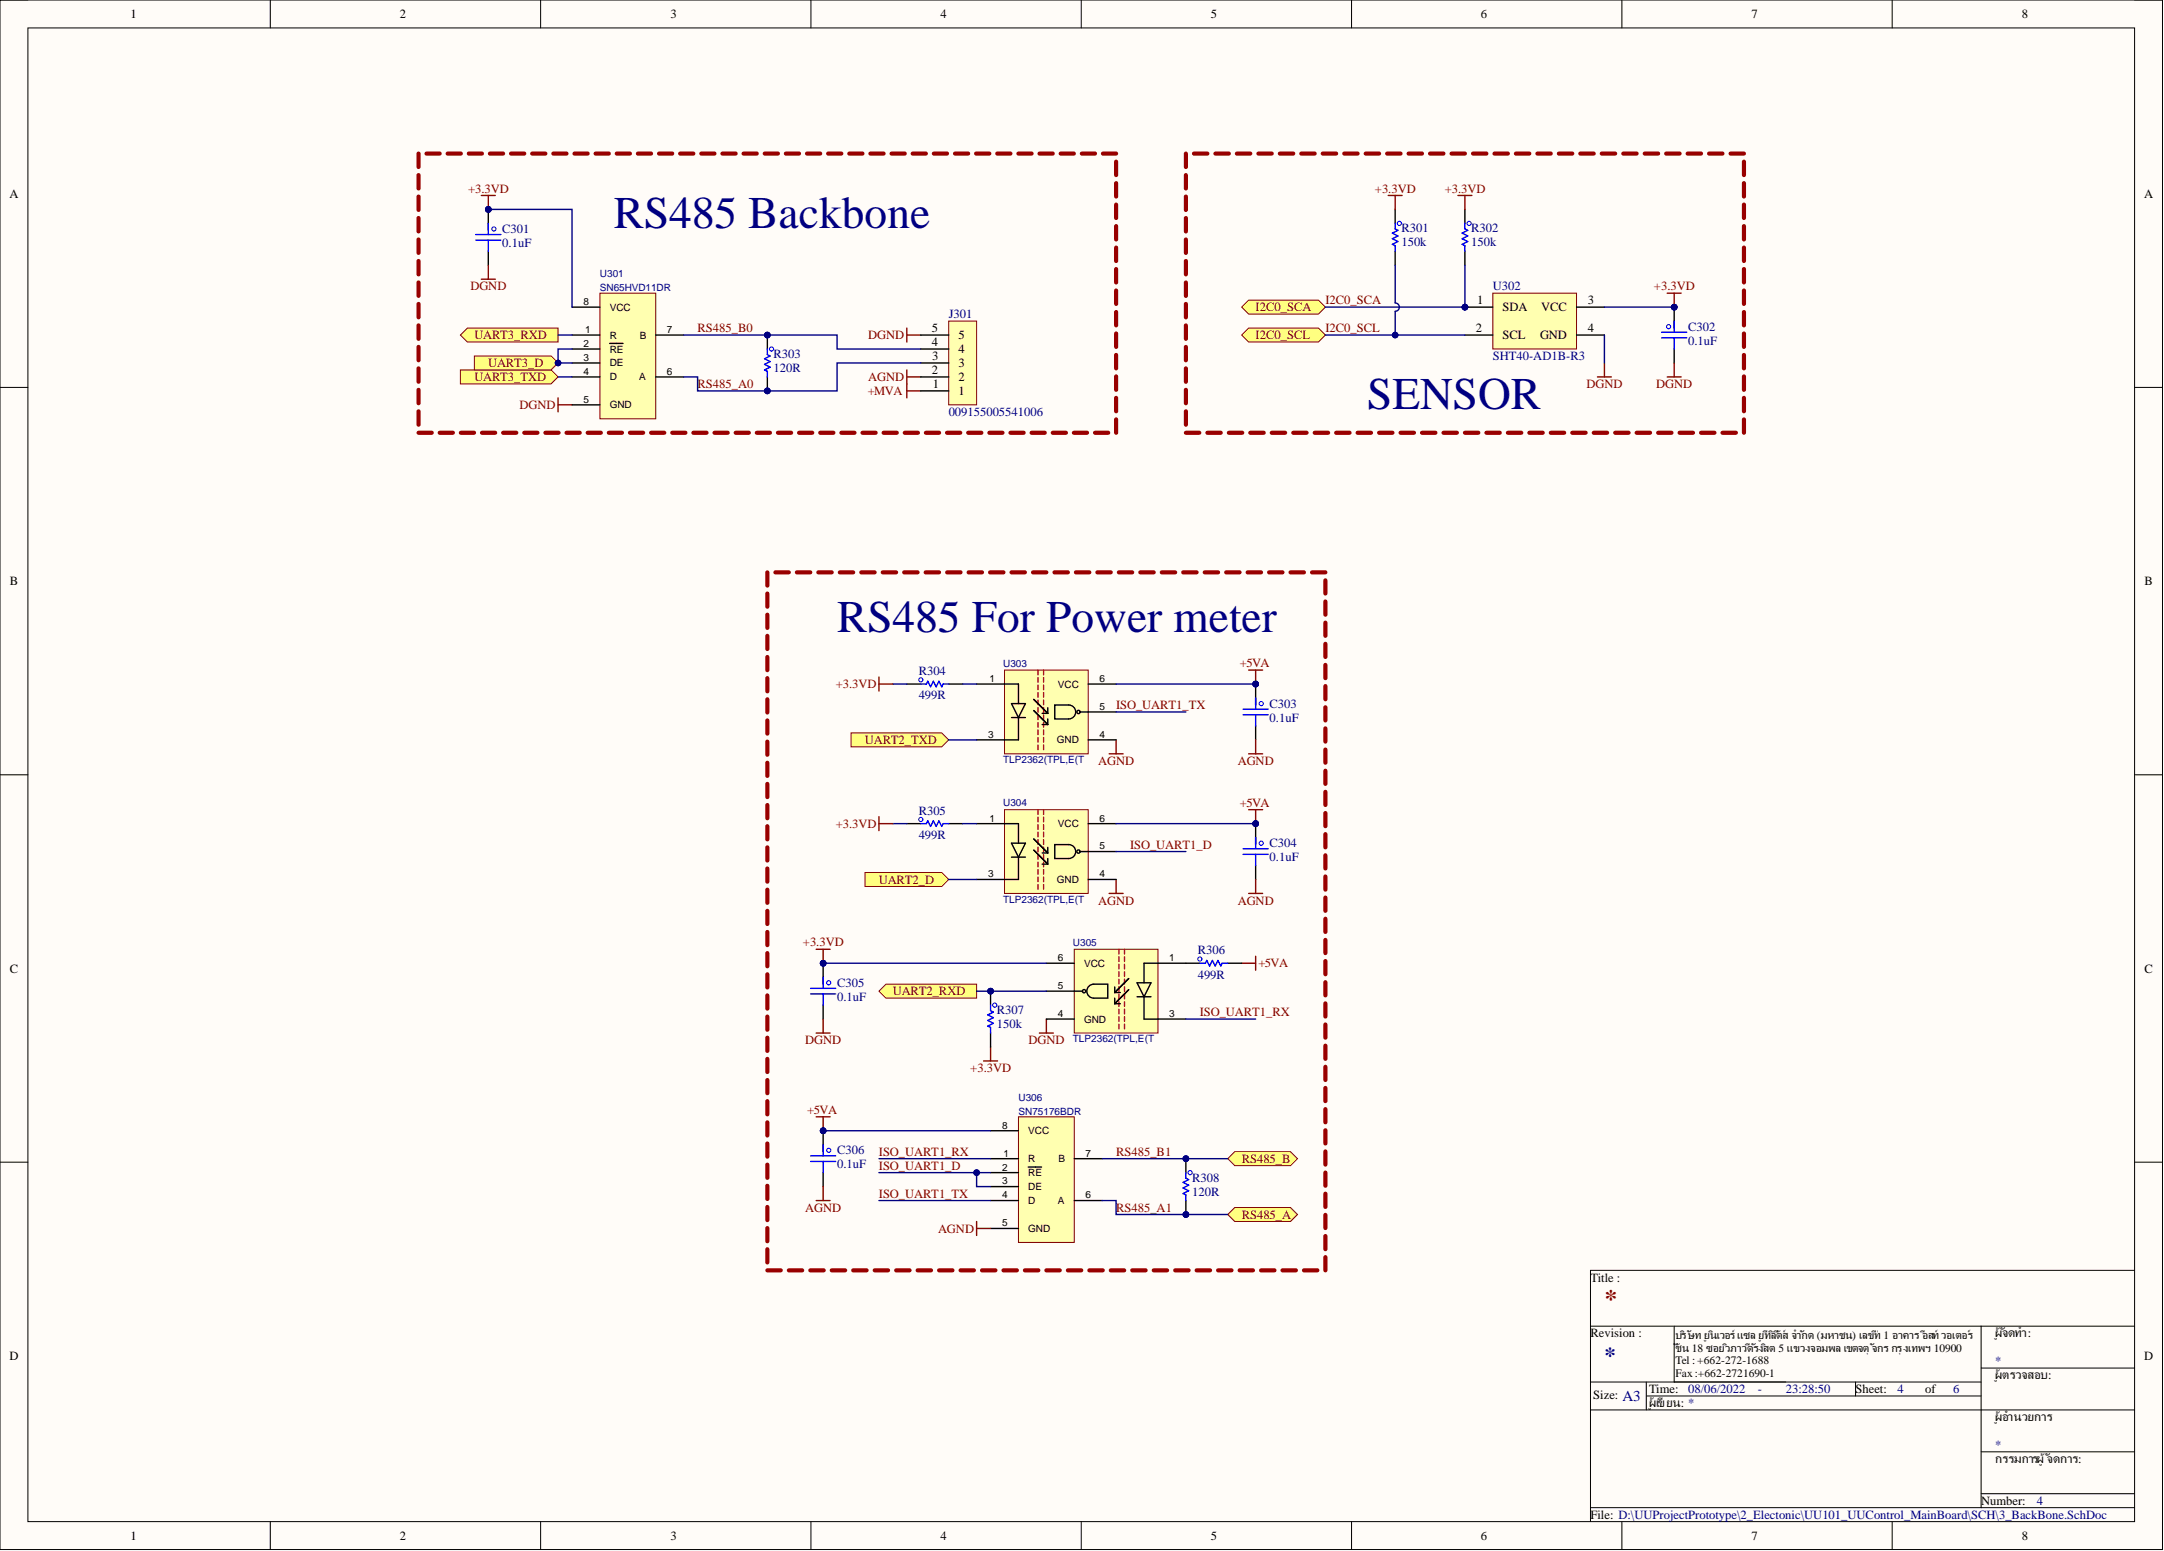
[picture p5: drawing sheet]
<svg xmlns="http://www.w3.org/2000/svg" width="393mm" height="282mm" viewBox="0 0 393 282" stroke-linecap="round" stroke-linejoin="round" font-family="sans-serif">
<defs><g id="words">
<g font-size="8.2" fill="#000080">
<text x="111.6" y="41.4">RS485 Backbone</text>
<text x="248.5" y="74.3">SENSOR</text>
<text x="152.2" y="114.9">RS485 For Power meter</text>
</g>
<text font-size="4.6" fill="#800000" x="291.6" y="237.5">*</text>
<text font-size="4.1" fill="#000080" x="291.6" y="247.7">*</text>
<text font-size="2.7" fill="#000080" x="294.9" y="254.6">A3</text>
<g font-size="2.3">
<text x="23.7" y="3.3">1</text>
<text x="72.7" y="3.3">2</text>
<text x="121.9" y="3.3">3</text>
<text x="170.9" y="3.3">4</text>
<text x="220.1" y="3.3">5</text>
<text x="269.2" y="3.3">6</text>
<text x="318.3" y="3.3">7</text>
<text x="367.5" y="3.3">8</text>
<text x="1.7" y="36">A</text>
<text x="389.7" y="36">A</text>
<text x="268.5" y="55.3">1</text>
<text x="273.1" y="56.6">SDA</text>
<text x="280.1" y="56.6">VCC</text>
<text x="288.6" y="55.3">3</text>
<text x="169.4" y="62.9">4</text>
<text x="169.4" y="60.4">5</text>
<text x="169.4" y="65.5">3</text>
<text x="174.2" y="64.2">4</text>
<text x="174.2" y="61.7">5</text>
<text x="268.3" y="60.4">2</text>
<text x="273.1" y="61.7">SCL</text>
<text x="279.9" y="61.7">GND</text>
<text x="288.6" y="60.4">4</text>
<text x="169.4" y="68">2</text>
<text x="169.6" y="70.5">1</text>
<text x="174.2" y="71.8">1</text>
<text x="174.2" y="69.3">2</text>
<text x="174.2" y="66.7">3</text>
<text x="1.8" y="106.4">B</text>
<text x="389.8" y="106.4">B</text>
<text x="1.8" y="176.8">C</text>
<text x="389.8" y="176.8">C</text>
<text x="289.1" y="232.9">Title :</text>
<text x="289.1" y="243">Revision :</text>
<text x="362.6" y="243">ผู้จัดทำ:</text>
<text x="1.7" y="247.2">D</text>
<text x="362.6" y="250.6">ผู้ตรวจสอบ:</text>
<text x="389.7" y="247.2">D</text>
<text x="289.6" y="254.2">Size:</text>
<text x="299.8" y="253.2">Time:</text>
<text x="299.8" y="255.6">ผู้เขียน: *</text>
<text x="337.3" y="253.2">Sheet:</text>
<text x="350" y="253.2">of</text>
<text x="362.6" y="258.2">ผู้อำนวยการ</text>
<text x="362.6" y="265.8">กรรมการผู้จัดการ:</text>
<text x="360.1" y="273.5">Number:</text>
<text x="23.7" y="279.8">1</text>
<text x="72.7" y="279.8">2</text>
<text x="121.9" y="279.8">3</text>
<text x="170.9" y="279.8">4</text>
<text x="220.1" y="279.8">5</text>
<text x="269.2" y="279.8">6</text>
<text x="289.1" y="276">File: D:\UUProjectPrototype\2_Electonic\UU101_UUControl_MainBoard\SCH\3_BackBone.SchDoc</text>
<text x="318.3" y="279.8">7</text>
<text x="367.5" y="279.8">8</text>
</g>
<g font-size="2.3" fill="#800000">
<text x="85.1" y="35">+3.3VD</text>
<text x="249.9" y="35">+3.3VD</text>
<text x="262.6" y="35">+3.3VD</text>
<text x="85.5" y="52.8">DGND</text>
<text x="300.6" y="52.8">+3.3VD</text>
<text x="228.2" y="56.6">I2C0_SCA</text>
<text x="240.9" y="55.3">I2C0_SCA</text>
<text x="86.2" y="61.7">UART3_RXD</text>
<text x="126.8" y="60.4">RS485_B0</text>
<text x="157.8" y="61.7">DGND</text>
<text x="228.2" y="61.7">I2C0_SCL</text>
<text x="240.9" y="60.4">I2C0_SCL</text>
<text x="86.2" y="69.3">UART3_TXD</text>
<text x="88.8" y="66.7">UART3_D</text>
<text x="126.8" y="70.5">RS485_A0</text>
<text x="157.7" y="71.8">+MVA</text>
<text x="157.8" y="69.3">AGND</text>
<text x="288.4" y="70.5">DGND</text>
<text x="301.1" y="70.5">DGND</text>
<text x="94.4" y="74.3">DGND</text>
<text x="151.9" y="125.1">+3.3VD</text>
<text x="225.4" y="121.3">+5VA</text>
<text x="202.9" y="128.9">ISO_UART1_TX</text>
<text x="157.2" y="135.2">UART2_TXD</text>
<text x="199.6" y="139">AGND</text>
<text x="225" y="139">AGND</text>
<text x="225.4" y="146.6">+5VA</text>
<text x="151.9" y="150.4">+3.3VD</text>
<text x="205.4" y="154.2">ISO_UART1_D</text>
<text x="159.8" y="160.6">UART2_D</text>
<text x="199.6" y="164.4">AGND</text>
<text x="225" y="164.4">AGND</text>
<text x="145.9" y="172">+3.3VD</text>
<text x="228.7" y="175.8">+5VA</text>
<text x="162.3" y="180.9">UART2_RXD</text>
<text x="218.1" y="184.7">ISO_UART1_RX</text>
<text x="146.4" y="189.8">DGND</text>
<text x="186.9" y="189.8">DGND</text>
<text x="176.4" y="194.8">+3.3VD</text>
<text x="146.7" y="202.5">+5VA</text>
<text x="159.8" y="212.6">ISO_UART1_D</text>
<text x="159.8" y="210.1">ISO_UART1_RX</text>
<text x="202.9" y="210.1">RS485_B1</text>
<text x="225.7" y="211.3">RS485_B</text>
<text x="146.4" y="220.2">AGND</text>
<text x="159.8" y="217.7">ISO_UART1_TX</text>
<text x="202.9" y="220.2">RS485_A1</text>
<text x="225.7" y="221.5">RS485_A</text>
<text x="170.5" y="224">AGND</text>
</g>
<g font-size="2.3" fill="#000080">
<text x="91.3" y="42.4">C301</text>
<text x="91.3" y="44.9">0.1uF</text>
<text x="254.7" y="42.2">R301</text>
<text x="254.7" y="44.8">150k</text>
<text x="267.4" y="42.2">R302</text>
<text x="267.4" y="44.8">150k</text>
<text x="271.3" y="52.8">U302</text>
<text x="172.4" y="57.8">J301</text>
<text x="140.6" y="65.1">R303</text>
<text x="271.3" y="65.5">SHT40-AD1B-R3</text>
<text x="306.9" y="60.1">C302</text>
<text x="306.9" y="62.7">0.1uF</text>
<text x="140.6" y="67.6">120R</text>
<text x="172.4" y="75.6">009155005541006</text>
<text x="167" y="122.7">R304</text>
<text x="167" y="127.1">499R</text>
<text x="230.8" y="128.6">C303</text>
<text x="230.8" y="131.2">0.1uF</text>
<text x="167" y="148">R305</text>
<text x="167" y="152.5">499R</text>
<text x="230.8" y="154">C304</text>
<text x="230.8" y="156.5">0.1uF</text>
<text x="217.7" y="173.4">R306</text>
<text x="152.2" y="179.4">C305</text>
<text x="217.7" y="177.8">499R</text>
<text x="152.2" y="181.9">0.1uF</text>
<text x="181.2" y="184.3">R307</text>
<text x="181.2" y="186.8">150k</text>
<text x="152.2" y="209.8">C306</text>
<text x="152.2" y="212.3">0.1uF</text>
<text x="216.7" y="214.8">R308</text>
<text x="216.7" y="217.3">120R</text>
<text x="362.6" y="248.1">*</text>
<text x="306.9" y="253.2">08/06/2022</text>
<text x="319.5" y="253.2">-</text>
<text x="324.6" y="253.2">23:28:50</text>
<text x="344.9" y="253.2">4</text>
<text x="355" y="253.2">6</text>
<text x="362.6" y="263.3">*</text>
<text x="370.2" y="273.5">4</text>
</g>
<g font-size="2.1">
<text x="304.6" y="243.3">บริษัท ยูนิเวอร์แซล ยูทีลิตี้ส์ จำกัด (มหาชน) เลขที่ 1 อาคาร อีสท์วอเตอร์</text>
<text x="304.6" y="245.6">ชั้น 18 ซอยวิภาวดีรังสิต 5 แขวงจอมพล เขตจตุจักร กรุงเทพฯ 10900</text>
<text x="304.6" y="247.9">Tel : +662-272-1688</text>
<text x="304.6" y="250.2">Fax:+662-2721690-1</text>
</g>
<g font-size="1.8" fill="#000080">
<text x="109" y="50.4">U301</text>
<text x="109" y="52.9">SN65HVD11DR</text>
<text x="182.3" y="121.1">U303</text>
<text x="182.3" y="138.6">TLP2362(TPL,E(T</text>
<text x="182.3" y="146.5">U304</text>
<text x="182.3" y="164">TLP2362(TPL,E(T</text>
<text x="195" y="171.9">U305</text>
<text x="195" y="189.4">TLP2362(TPL,E(T</text>
<text x="185.1" y="200">U306</text>
<text x="185.1" y="202.6">SN75176BDR</text>
</g>
<g font-size="1.8">
<text x="106.1" y="55.4">8</text>
<text x="110.8" y="56.5">VCC</text>
<text x="106.1" y="65.6">3</text>
<text x="106.1" y="63">2</text>
<text x="106.3" y="60.5">1</text>
<text x="110.8" y="64.1">RE</text>
<text x="110.8" y="61.5">R</text>
<text x="116.3" y="61.5">B</text>
<text x="121.2" y="60.5">7</text>
<text x="106.1" y="68.1">4</text>
<text x="110.8" y="69.1">D</text>
<text x="110.8" y="66.6">DE</text>
<text x="116.2" y="69.1">A</text>
<text x="121.2" y="68.1">6</text>
<text x="106.1" y="73.2">5</text>
<text x="110.8" y="74.2">GND</text>
<text x="179.9" y="123.9">1</text>
<text x="192.3" y="124.9">VCC</text>
<text x="199.8" y="123.9">6</text>
<text x="199.8" y="129">5</text>
<text x="179.6" y="134.1">3</text>
<text x="192.1" y="135.1">GND</text>
<text x="199.8" y="134.1">4</text>
<text x="179.9" y="149.3">1</text>
<text x="199.8" y="149.3">6</text>
<text x="192.3" y="150.3">VCC</text>
<text x="199.8" y="154.4">5</text>
<text x="179.6" y="159.5">3</text>
<text x="192.1" y="160.5">GND</text>
<text x="199.8" y="159.5">4</text>
<text x="192.3" y="174.7">6</text>
<text x="192.3" y="179.7">5</text>
<text x="197" y="175.7">VCC</text>
<text x="212.5" y="174.7">1</text>
<text x="192.3" y="184.8">4</text>
<text x="197" y="185.8">GND</text>
<text x="212.5" y="184.8">3</text>
<text x="182.2" y="205.1">8</text>
<text x="186.9" y="206.1">VCC</text>
<text x="182.2" y="215.3">3</text>
<text x="182.2" y="212.7">2</text>
<text x="182.4" y="210.2">1</text>
<text x="186.9" y="213.7">RE</text>
<text x="186.9" y="211.2">R</text>
<text x="192.4" y="211.2">B</text>
<text x="197.3" y="210.2">7</text>
<text x="182.2" y="217.8">4</text>
<text x="186.9" y="218.8">D</text>
<text x="186.9" y="216.3">DE</text>
<text x="192.3" y="218.8">A</text>
<text x="197.3" y="217.8">6</text>
<text x="182.2" y="222.9">5</text>
<text x="186.9" y="223.9">GND</text>
</g>
</g></defs>
<path d="M0 0h393.1v281.6h-393.1z" fill-rule="evenodd" fill="#fffcf8"/>
<path d="M0 0h393.1v281.6h-393.1z" fill="none" stroke="#000" stroke-width=".18"/>
<path d="M5.1 5.1h382.9v271.4h-382.9z" fill-rule="evenodd" fill="#fffcf8"/>
<g fill="none" stroke="#000" stroke-width=".18">
<path d="M0 0h5.1M5.1 5.1h382.9v271.4h-382.9zM49.1 0v5.1M98.3 0v5.1M147.4 0v5.1M196.5 0v5.1M245.7 0v5.1M294.8 0v5.1M343.9 0v5.1M388 0h5.1v5.1M0 70.4h5.1M388 70.4h5.1"/>
<path d="M0 140.8h5.1M388 140.8h5.1M0 211.2h5.1M388 211.2h5.1M388 230.9h-98.9v45.6M289.1 251.2h71M289.1 256.2h98.9M289.1 241h98.9M299.2 251.2v5M299.2 253.7h60.9M304.3 241v10.2M337.3 251.2v2.5"/>
<path d="M360.1 248.6h27.9M360.1 241v33M49.1 276.5v5.1M98.3 276.5v5.1M147.4 276.5v5.1M196.5 276.5v5.1M245.7 276.5v5.1M289.1 274h98.9M294.8 276.5v5.1M343.9 276.5v5.1M360.1 263.8h27.9M360.1 271.5h27.9"/>
<path d="M393.1 276.5v5.1"/>
</g>
<path d="M157.2 158.6h14l1.2 1.2-1.2 1.3h-14z" fill-rule="evenodd" fill="#ffff80"/>
<path d="M157.2 158.6h14l1.2 1.2-1.2 1.3h-14z" fill="none" stroke="#800000" stroke-width=".18"/>
<path d="M83.7 67.2h16.5l1.2 1.3-1.2 1.3h-16.5z" fill-rule="evenodd" fill="#ffff80"/>
<path d="M83.7 67.2h16.5l1.2 1.3-1.2 1.3h-16.5z" fill="none" stroke="#800000" stroke-width=".18"/>
<path d="M85 59.6h16.4v2.6h-16.4l-1.3-1.3z" fill-rule="evenodd" fill="#ffff80"/>
<path d="M85 59.6h16.4v2.6h-16.4l-1.3-1.3z" fill="none" stroke="#800000" stroke-width=".18"/>
<path d="M86.2 64.7h14l1.2 1.3-1.2 1.2h-14z" fill-rule="evenodd" fill="#ffff80"/>
<path d="M86.2 64.7h14l1.2 1.3-1.2 1.2h-14z" fill="none" stroke="#800000" stroke-width=".18"/>
<circle cx="101.4" cy="66" r=".51" fill="#000080"/>
<circle cx="101.4" cy="66" r=".51" fill="none" stroke="#000080" stroke-width=".18"/>
<path d="M101.4 72.3v2.5M101.4 73.6h2.6" fill="none" stroke="#800000" stroke-width=".25"/>
<path d="M154.7 133.2h16.5l1.2 1.3-1.2 1.2h-16.5z" fill-rule="evenodd" fill="#ffff80"/>
<path d="M154.7 133.2h16.5l1.2 1.3-1.2 1.2h-16.5z" fill="none" stroke="#800000" stroke-width=".18"/>
<path d="M161 178.9h16.5v2.5h-16.5l-1.2-1.3z" fill-rule="evenodd" fill="#ffff80"/>
<path d="M161 178.9h16.5v2.5h-16.5l-1.2-1.3z" fill="none" stroke="#800000" stroke-width=".18"/>
<circle cx="88.8" cy="38.1" r=".51" fill="#000080"/>
<circle cx="88.8" cy="38.1" r=".51" fill="none" stroke="#000080" stroke-width=".18"/>
<circle cx="89.8" cy="41.6" r=".38" fill="none" stroke="#00f" stroke-width=".18"/>
<path d="M88.8 38.1v2.5" fill="none" stroke="#000" stroke-width=".25"/>
<circle cx="88.8" cy="38.1" r=".51" fill="#000080"/>
<circle cx="88.8" cy="38.1" r=".51" fill="none" stroke="#000080" stroke-width=".18"/>
<path d="M88.8 40.6v1.3M88.8 45.7v2.5" fill="none" stroke="#000" stroke-width=".25"/>
<path d="M86.5 43.6h4.5M86.5 42.6h4.5M88.8 40.6v2M88.8 43.6v2.1" fill="none" stroke="#00f" stroke-width=".25"/>
<path d="M109 53.3h10.2v22.8h-10.2z" fill-rule="evenodd" fill="#ffffb0"/>
<path d="M109 53.3h10.2v22.8h-10.2z" fill="none" stroke="#800000" stroke-width=".18"/>
<path d="M104 55.8h5M104 60.9h5M104 68.5h5M104 73.6h5M104 66h5M104 63.4h5M110.8 62.4h2.4M119.2 60.9h5.1M119.2 68.5h5.1" fill="none" stroke="#000" stroke-width=".25"/>
<path d="M87.5 50.7h2.5M88.8 48.2v2.5" fill="none" stroke="#800000" stroke-width=".25"/>
<circle cx="139.5" cy="60.9" r=".51" fill="#000080"/>
<circle cx="139.5" cy="60.9" r=".51" fill="none" stroke="#000080" stroke-width=".18"/>
<circle cx="139.5" cy="71" r=".51" fill="#000080"/>
<circle cx="139.5" cy="71" r=".51" fill="none" stroke="#000080" stroke-width=".18"/>
<path d="M139.5 60.9v2.5" fill="none" stroke="#000" stroke-width=".25"/>
<circle cx="139.5" cy="60.9" r=".51" fill="#000080"/>
<circle cx="139.5" cy="60.9" r=".51" fill="none" stroke="#000080" stroke-width=".18"/>
<path d="M139.5 68.5v2.5" fill="none" stroke="#000" stroke-width=".25"/>
<circle cx="139.5" cy="71" r=".51" fill="#000080"/>
<circle cx="139.5" cy="71" r=".51" fill="none" stroke="#000080" stroke-width=".18"/>
<path d="M139.5 63.4v1l.5 .3-1 .5 1 .5-1 .5 1 .5-1 .5 .5 .3v1" fill="none" stroke="#00f" stroke-width=".25"/>
<circle cx="140.2" cy="63.4" r=".38" fill="none" stroke="#00f" stroke-width=".18"/>
<g fill="none" stroke="#980000" stroke-width=".76">
<path d="M76.1 27.9v2.5M76.1 31.8v2.5M76.1 35.7v2.5M76.1 39.6v2.5M77.5 27.9h2.4M81.4 27.9h2.4M85.2 27.9h2.4M89 27.9h2.5M92.9 27.9h2.4M96.7 27.9h2.4M100.6 27.9h2.4M104.4 27.9h2.4"/>
<path d="M108.3 27.9h2.4M112.1 27.9h2.4M115.9 27.9h2.4M119.8 27.9h2.4M123.6 27.9h2.4M127.5 27.9h2.4M131.3 27.9h2.4M135.2 27.9h2.4M139 27.9h2.4M142.8 27.9h2.4M146.7 27.9h2.4M150.5 27.9h2.4"/>
<path d="M154.4 27.9h2.4M158.2 27.9h2.4M162.1 27.9h2.4M165.9 27.9h2.4M169.7 27.9h2.4M173.6 27.9h2.4M177.4 27.9h2.4M181.3 27.9h2.4M185.1 27.9h2.4M188.9 27.9h2.5M192.8 27.9h2.4M196.6 27.9h2.4"/>
<path d="M200.5 27.9h2.4M202.9 29.4v2.4M202.9 33.3v2.4M202.9 37.2v2.4M76.1 43.5v2.5M76.1 47.4v2.5M76.1 51.3v2.5M76.1 55.2v2.5M76.1 59.1v2.5M202.9 41.1v2.4M202.9 45v2.4M202.9 48.9v2.4"/>
<path d="M202.9 52.8v2.4M202.9 56.7v2.4M76.1 63v2.5M76.1 66.9v2.5M76.1 70.8v2.5M76.1 74.7v2.5M76.1 78.6h2.4M79.9 78.6h2.4M83.8 78.6h2.4M87.6 78.6h2.4M91.5 78.6h2.4M95.3 78.6h2.4"/>
<path d="M99.1 78.6h2.4M103 78.6h2.4M106.8 78.6h2.4M110.7 78.6h2.4M114.5 78.6h2.4M118.3 78.6h2.4M122.2 78.6h2.4M126 78.6h2.4M129.9 78.6h2.4M133.7 78.6h2.4M137.6 78.6h2.4M141.4 78.6h2.4"/>
<path d="M145.2 78.6h2.4M149.1 78.6h2.4M152.9 78.6h2.4M156.8 78.6h2.4M160.6 78.6h2.4M164.5 78.6h2.4M168.3 78.6h2.4M172.1 78.6h2.4M176 78.6h2.4M179.8 78.6h2.4M183.7 78.6h2.4M187.5 78.6h2.4"/>
<path d="M191.4 78.6h2.4M195.2 78.6h2.4M199 78.6h2.4M202.9 60.6v2.4M202.9 64.5v2.4M202.9 68.4v2.4M202.9 72.3v2.4M202.9 76.2v2.4M139.5 104v2.4M139.5 107.9v2.4M139.5 111.7v2.4M139.5 115.6v2.4"/>
<path d="M139.5 119.4v2.4M140.9 104h2.5M144.8 104h2.5M148.7 104h2.5M152.6 104h2.5M156.5 104h2.5M160.5 104h2.4M164.4 104h2.4M168.3 104h2.4M172.2 104h2.4M176.1 104h2.4M180 104h2.4"/>
<path d="M183.9 104h2.4M187.8 104h2.4M191.7 104h2.4M195.6 104h2.4M199.5 104h2.4M203.4 104h2.4M207.3 104h2.4M211.2 104h2.4M215.1 104h2.4M219 104h2.4M222.9 104h2.4M226.8 104h2.4"/>
<path d="M230.7 104h2.4M234.6 104h2.4M238.5 104h2.4M240.9 105.5v2.4M240.9 109.3v2.4M240.9 113.2v2.4M240.9 117v2.4M139.5 123.2v2.4M139.5 127.1v2.4M139.5 130.9v2.4M139.5 134.8v2.4M139.5 138.6v2.4"/>
<path d="M240.9 120.8v2.4M240.9 124.7v2.4M240.9 128.5v2.4M240.9 132.4v2.4M240.9 136.2v2.4M139.5 142.5v2.4M139.5 146.3v2.4M139.5 150.1v2.4M139.5 154v2.4M139.5 157.8v2.4M240.9 140.1v2.4M240.9 143.9v2.4"/>
<path d="M240.9 147.7v2.4M240.9 151.6v2.4M240.9 155.4v2.4M240.9 159.3v2.4M139.5 161.7v2.4M139.5 165.5v2.4M139.5 169.4v2.4M139.5 173.2v2.4M139.5 177.1v2.4M240.9 163.1v2.4M240.9 167v2.4M240.9 170.8v2.4"/>
<path d="M240.9 174.7v2.4M240.9 178.5v2.4M139.5 180.9v2.4M139.5 184.7v2.4M139.5 188.6v2.4M139.5 192.4v2.4M139.5 196.3v2.4M240.9 182.3v2.4M240.9 186.2v2.4M240.9 190v2.4M240.9 193.9v2.4M240.9 197.7v2.4"/>
<path d="M139.5 200.1v2.4M139.5 204v2.4M139.5 207.8v2.4M139.5 211.6v2.5M139.5 215.5v2.4M139.5 219.3v2.4M240.9 201.6v2.4M240.9 205.4v2.4M240.9 209.2v2.4M240.9 213.1v2.4M240.9 216.9v2.4M139.5 223.2v2.4"/>
<path d="M139.5 227v2.4M139.5 230.9h2.4M143.4 230.9h2.4M147.3 230.9h2.4M151.2 230.9h2.4M155.1 230.9h2.4M159 230.9h2.4M162.9 230.9h2.4M166.8 230.9h2.4M170.7 230.9h2.4M174.6 230.9h2.4M178.5 230.9h2.4"/>
<path d="M182.4 230.9h2.4M186.3 230.9h2.4M190.2 230.9h2.4M194.1 230.9h2.4M198 230.9h2.4M201.9 230.9h2.4M205.8 230.9h2.4M209.7 230.9h2.4M213.6 230.9h2.5M217.5 230.9h2.5M221.4 230.9h2.5M225.3 230.9h2.5"/>
<path d="M229.2 230.9h2.5M233.1 230.9h2.5M237 230.9h2.5M240.9 220.8v2.4M240.9 224.6v2.4M240.9 228.5v2.4"/>
</g>
<path d="M164.8 59.6v2.6M164.8 67.2v5.1M164.8 68.5h2.6M164.8 71h2.6M164.8 60.9h2.6" fill="none" stroke="#800000" stroke-width=".25"/>
<path d="M172.4 58.4h5.1v15.2h-5.1z" fill-rule="evenodd" fill="#ffffb0"/>
<path d="M172.4 58.4h5.1v15.2h-5.1z" fill="none" stroke="#800000" stroke-width=".18"/>
<path d="M167.4 71h5M167.4 68.5h5M167.4 66h5M167.4 63.4h5M167.4 60.9h5" fill="none" stroke="#000" stroke-width=".25"/>
<circle cx="149.6" cy="205.5" r=".51" fill="#000080"/>
<circle cx="149.6" cy="205.5" r=".51" fill="none" stroke="#000080" stroke-width=".18"/>
<circle cx="150.6" cy="209" r=".38" fill="none" stroke="#00f" stroke-width=".18"/>
<path d="M149.6 205.5v2.5" fill="none" stroke="#000" stroke-width=".25"/>
<circle cx="149.6" cy="205.5" r=".51" fill="#000080"/>
<circle cx="149.6" cy="205.5" r=".51" fill="none" stroke="#000080" stroke-width=".18"/>
<path d="M149.6 208v1.3M149.6 213.1v2.5" fill="none" stroke="#000" stroke-width=".25"/>
<path d="M147.3 211.1h4.6M147.3 210.1h4.6M149.6 208v2.1M149.6 211.1v2" fill="none" stroke="#00f" stroke-width=".25"/>
<path d="M185.1 203h10.2v22.8h-10.2z" fill-rule="evenodd" fill="#ffffb0"/>
<path d="M185.1 203h10.2v22.8h-10.2z" fill="none" stroke="#800000" stroke-width=".18"/>
<path d="M180.1 205.5h5M180.1 210.6h5M180.1 218.2h5M180.1 215.6h5M180.1 213.1h5M186.9 212.1h2.4M195.3 210.6h5M195.3 218.2h5M180.1 223.3h5" fill="none" stroke="#000" stroke-width=".25"/>
<circle cx="215.6" cy="210.6" r=".51" fill="#000080"/>
<circle cx="215.6" cy="210.6" r=".51" fill="none" stroke="#000080" stroke-width=".18"/>
<circle cx="215.6" cy="220.7" r=".51" fill="#000080"/>
<circle cx="215.6" cy="220.7" r=".51" fill="none" stroke="#000080" stroke-width=".18"/>
<path d="M215.6 210.6v2.5" fill="none" stroke="#000" stroke-width=".25"/>
<circle cx="215.6" cy="210.6" r=".51" fill="#000080"/>
<circle cx="215.6" cy="210.6" r=".51" fill="none" stroke="#000080" stroke-width=".18"/>
<path d="M215.6 218.2v2.5" fill="none" stroke="#000" stroke-width=".25"/>
<circle cx="215.6" cy="220.7" r=".51" fill="#000080"/>
<circle cx="215.6" cy="220.7" r=".51" fill="none" stroke="#000080" stroke-width=".18"/>
<path d="M215.6 213.1v1l.5 .3-1.1 .5 1.1 .5-1.1 .5 1.1 .5-1.1 .5 .6 .3v1" fill="none" stroke="#00f" stroke-width=".25"/>
<circle cx="216.3" cy="213.1" r=".38" fill="none" stroke="#00f" stroke-width=".18"/>
<path d="M224.4 209.3h10.2l1.2 1.3-1.2 1.2h-10.2l-1.2-1.2z" fill-rule="evenodd" fill="#ffff80"/>
<path d="M224.4 209.3h10.2l1.2 1.3-1.2 1.2h-10.2l-1.2-1.2z" fill="none" stroke="#800000" stroke-width=".18"/>
<path d="M224.4 219.4h10.2l1.2 1.3-1.2 1.3h-10.2l-1.2-1.3z" fill-rule="evenodd" fill="#ffff80"/>
<path d="M224.4 219.4h10.2l1.2 1.3-1.2 1.3h-10.2l-1.2-1.3z" fill="none" stroke="#800000" stroke-width=".18"/>
<circle cx="304.3" cy="55.8" r=".51" fill="#000080"/>
<circle cx="304.3" cy="55.8" r=".51" fill="none" stroke="#000080" stroke-width=".18"/>
<circle cx="303.3" cy="59.4" r=".38" fill="none" stroke="#00f" stroke-width=".18"/>
<path d="M304.3 55.8v2.6" fill="none" stroke="#000" stroke-width=".25"/>
<circle cx="304.3" cy="55.8" r=".51" fill="#000080"/>
<circle cx="304.3" cy="55.8" r=".51" fill="none" stroke="#000080" stroke-width=".18"/>
<path d="M253.6 38.1v2.5M266.3 38.1v2.5M253.6 45.7v2.5M266.3 45.7v2.5M304.3 58.4v1.2M304.3 63.4v2.6" fill="none" stroke="#000" stroke-width=".25"/>
<path d="M253.6 40.6v1l.5 .3-1 .5 1 .5-1 .5 1 .5-1 .5 .5 .3v1M266.3 40.6v1l.5 .3-1 .5 1 .5-1 .5 1 .5-1 .5 .5 .3v1M304.3 58.4v2M302 61.4h4.6M302 60.4h4.6M304.3 61.4v2" fill="none" stroke="#00f" stroke-width=".25"/>
<path d="M290.4 68.5h2.5M291.6 66v2.5M303 68.5h2.6M304.3 66v2.5" fill="none" stroke="#800000" stroke-width=".25"/>
<g fill="none" stroke="#980000" stroke-width=".76">
<path d="M215.6 27.9v2.5M215.6 31.8v2.5M215.6 35.7v2.5M215.6 39.6v2.5M217 27.9h2.5M220.9 27.9h2.5M224.8 27.9h2.5M228.7 27.9h2.5M232.6 27.9h2.5M236.5 27.9h2.5M240.4 27.9h2.5M244.3 27.9h2.5"/>
<path d="M248.2 27.9h2.5M252.1 27.9h2.5M256 27.9h2.5M259.9 27.9h2.5M263.8 27.9h2.5M267.7 27.9h2.5M271.6 27.9h2.5M275.5 27.9h2.5M279.5 27.9h2.4M283.4 27.9h2.4M287.2 27.9h2.5M291.1 27.9h2.5"/>
<path d="M295.1 27.9h2.4M299 27.9h2.4M302.9 27.9h2.4M306.8 27.9h2.4M310.7 27.9h2.4M314.6 27.9h2.4M317 29.4v2.4M317 33.3v2.4M317 37.2v2.4M215.6 43.5v2.5M215.6 47.4v2.5M215.6 51.3v2.5"/>
<path d="M215.6 55.2v2.5M215.6 59.1v2.5M317 41.1v2.4M317 45v2.4M317 48.9v2.4M317 52.8v2.4M317 56.7v2.4M215.6 63v2.5M215.6 66.9v2.5M215.6 70.8v2.5M215.6 74.7v2.5M215.6 78.6h2.4"/>
<path d="M219.5 78.6h2.4M223.4 78.6h2.4M227.3 78.6h2.4M231.2 78.6h2.4M235.1 78.6h2.4M239 78.6h2.4M242.9 78.6h2.4M246.8 78.6h2.4M250.7 78.6h2.4M254.6 78.6h2.4M258.5 78.6h2.4M262.4 78.6h2.4"/>
<path d="M266.3 78.6h2.4M270.2 78.6h2.4M274.1 78.6h2.4M278 78.6h2.4M281.9 78.6h2.4M285.8 78.6h2.4M289.7 78.6h2.4M293.6 78.6h2.4M297.5 78.6h2.4M301.4 78.6h2.4M305.3 78.6h2.4M309.2 78.6h2.4"/>
<path d="M313.1 78.6h2.4M317 60.6v2.4M317 64.5v2.4M317 68.4v2.4M317 72.3v2.4M317 76.2v2.4"/>
</g>
<g fill="none" stroke="#00f" stroke-width=".18">
<circle cx="254.4" cy="40.6" r=".38"/>
<circle cx="267" cy="40.6" r=".38"/>
</g>
<circle cx="266.3" cy="55.8" r=".51" fill="#000080"/>
<circle cx="266.3" cy="55.8" r=".51" fill="none" stroke="#000080" stroke-width=".18"/>
<path d="M271.3 53.3h15.3v10.1h-15.3z" fill-rule="evenodd" fill="#ffffb0"/>
<path d="M271.3 53.3h15.3v10.1h-15.3z" fill="none" stroke="#800000" stroke-width=".18"/>
<path d="M266.3 55.8h5" fill="none" stroke="#000" stroke-width=".25"/>
<circle cx="266.3" cy="55.8" r=".51" fill="#000080"/>
<circle cx="266.3" cy="55.8" r=".51" fill="none" stroke="#000080" stroke-width=".18"/>
<path d="M286.6 55.8h5M266.3 60.9h5M286.6 60.9h5" fill="none" stroke="#000" stroke-width=".25"/>
<path d="M227 54.5h12.6l1.3 1.3-1.3 1.3h-12.6l-1.3-1.3z" fill-rule="evenodd" fill="#ffff80"/>
<path d="M227 54.5h12.6l1.3 1.3-1.3 1.3h-12.6l-1.3-1.3z" fill="none" stroke="#800000" stroke-width=".18"/>
<path d="M227 59.6h12.6l1.3 1.3-1.3 1.3h-12.6l-1.3-1.3z" fill-rule="evenodd" fill="#ffff80"/>
<path d="M227 59.6h12.6l1.3 1.3-1.3 1.3h-12.6l-1.3-1.3z" fill="none" stroke="#800000" stroke-width=".18"/>
<circle cx="228.2" cy="124.3" r=".51" fill="#000080"/>
<circle cx="228.2" cy="124.3" r=".51" fill="none" stroke="#000080" stroke-width=".18"/>
<circle cx="229.3" cy="127.9" r=".38" fill="none" stroke="#00f" stroke-width=".18"/>
<path d="M228.2 124.3v2.6" fill="none" stroke="#000" stroke-width=".25"/>
<circle cx="228.2" cy="124.3" r=".51" fill="#000080"/>
<circle cx="228.2" cy="124.3" r=".51" fill="none" stroke="#000080" stroke-width=".18"/>
<path d="M228.2 126.9v1.2M228.2 131.9v2.6" fill="none" stroke="#000" stroke-width=".25"/>
<path d="M226 129.9h4.5M226 128.9h4.5M228.2 126.9v2M228.2 129.9v2" fill="none" stroke="#00f" stroke-width=".25"/>
<path d="M227 137h2.5M227 121.8h2.5M228.2 121.8v2.5M228.2 134.5v2.5" fill="none" stroke="#800000" stroke-width=".25"/>
<circle cx="228.2" cy="124.3" r=".51" fill="#000080"/>
<circle cx="228.2" cy="124.3" r=".51" fill="none" stroke="#000080" stroke-width=".18"/>
<path d="M201.6 137h2.5M202.9 134.5v2.5" fill="none" stroke="#800000" stroke-width=".25"/>
<path d="M182.6 121.8h15.2v15.2h-15.2z" fill-rule="evenodd" fill="#ffffb0"/>
<path d="M182.6 121.8h15.2v15.2h-15.2z" fill="none" stroke="#800000" stroke-width=".18"/>
<g fill="none" stroke="#000" stroke-width=".25">
<path d="M177.5 124.3h7.6v3.6M183.9 127.9h2.5l-1.3 2.5zM183.9 130.4h2.5M185.1 130.4v4.1h-7.6M187.9 129.1l2.6 2.6M187.9 127.1l2.6 2.5M189.4 131.7h1.1M189.4 129.6h1.1M190.5 128.6v1M190.5 130.7v1M191.7 128.1h2.6a1.27 1.27 0 0 1 1.2 1.3 1.27 1.27 0 0 1-1.2 1.3h-2.6zM196.3 129.4h6.6"/>
<path d="M197.8 134.5h5.1M197.8 124.3h5.1"/>
<circle cx="196" cy="129.4" r=".3"/>
</g>
<g fill="none" stroke="#f00" stroke-width=".25">
<path d="M188.7 121.8v.8M188.7 123.1v.9M188.7 124.5v.8M188.7 125.9v.8M188.7 127.2v.9M188.7 128.6v.8M188.7 129.9v.9M188.7 131.3v.9M188.7 132.7v.8M188.7 134v.9M188.7 135.4v.8M189.7 121.8v.8"/>
<path d="M189.7 123.1v.9M189.7 124.5v.8M189.7 125.9v.8M189.7 127.2v.9M189.7 128.6v.8M189.7 129.9v.9M189.7 131.3v.9M189.7 132.7v.8M189.7 134v.9M189.7 135.4v.8"/>
</g>
<circle cx="228.2" cy="149.7" r=".51" fill="#000080"/>
<circle cx="228.2" cy="149.7" r=".51" fill="none" stroke="#000080" stroke-width=".18"/>
<circle cx="229.3" cy="153.2" r=".38" fill="none" stroke="#00f" stroke-width=".18"/>
<path d="M228.2 149.7v2.5" fill="none" stroke="#000" stroke-width=".25"/>
<circle cx="228.2" cy="149.7" r=".51" fill="#000080"/>
<circle cx="228.2" cy="149.7" r=".51" fill="none" stroke="#000080" stroke-width=".18"/>
<path d="M228.2 152.2v1.3M228.2 157.3v2.5" fill="none" stroke="#000" stroke-width=".25"/>
<path d="M226 155.3h4.5M226 154.2h4.5M228.2 152.2v2M228.2 155.3v2" fill="none" stroke="#00f" stroke-width=".25"/>
<path d="M227 147.1h2.5M228.2 147.1v2.6M228.2 159.8v2.6M227 162.4h2.5" fill="none" stroke="#800000" stroke-width=".25"/>
<circle cx="228.2" cy="149.7" r=".51" fill="#000080"/>
<circle cx="228.2" cy="149.7" r=".51" fill="none" stroke="#000080" stroke-width=".18"/>
<path d="M202.9 159.8v2.6M201.6 162.4h2.5" fill="none" stroke="#800000" stroke-width=".25"/>
<path d="M182.6 147.1h15.2v15.3h-15.2z" fill-rule="evenodd" fill="#ffffb0"/>
<path d="M182.6 147.1h15.2v15.3h-15.2z" fill="none" stroke="#800000" stroke-width=".18"/>
<g fill="none" stroke="#000" stroke-width=".25">
<path d="M177.5 149.7h7.6v3.5M183.9 153.2h2.5l-1.3 2.6zM183.9 155.8h2.5M185.1 155.8v4h-7.6M187.9 154.5l2.6 2.5M187.9 152.5l2.6 2.5M189.4 157h1.1M189.4 155h1.1M190.5 154v1M190.5 156v1M191.7 153.5h2.6a1.27 1.27 0 0 1 1.2 1.3 1.27 1.27 0 0 1-1.2 1.2h-2.6zM196.3 154.8h6.6"/>
<path d="M197.8 159.8h5.1M197.8 149.7h5.1"/>
<circle cx="196" cy="154.8" r=".3"/>
</g>
<g fill="none" stroke="#f00" stroke-width=".25">
<path d="M188.7 147.1v.9M188.7 148.5v.9M188.7 149.9v.8M188.7 151.2v.9M188.7 152.6v.8M188.7 154v.8M188.7 155.3v.9M188.7 156.7v.8M188.7 158v.9M188.7 159.4v.8M189.7 147.1v.9M189.7 148.5v.9"/>
<path d="M189.7 149.9v.8M189.7 151.2v.9M189.7 152.6v.8M189.7 154v.8M189.7 155.3v.9M189.7 156.7v.8M189.7 158v.9M189.7 159.4v.8M188.7 160.8v.8M189.7 160.8v.8"/>
</g>
<circle cx="149.6" cy="175.1" r=".51" fill="#000080"/>
<circle cx="149.6" cy="175.1" r=".51" fill="none" stroke="#000080" stroke-width=".18"/>
<circle cx="150.6" cy="178.6" r=".38" fill="none" stroke="#00f" stroke-width=".18"/>
<path d="M149.6 175.1v2.5" fill="none" stroke="#000" stroke-width=".25"/>
<circle cx="149.6" cy="175.1" r=".51" fill="#000080"/>
<circle cx="149.6" cy="175.1" r=".51" fill="none" stroke="#000080" stroke-width=".18"/>
<path d="M149.6 177.6v1.3M149.6 182.7v2.5" fill="none" stroke="#000" stroke-width=".25"/>
<path d="M147.3 179.6h4.6M149.6 177.6v2M147.3 180.6h4.6M149.6 180.6v2.1" fill="none" stroke="#00f" stroke-width=".25"/>
<path d="M225.7 175.1h2.5M228.2 173.8v2.5M148.4 187.7h2.5M149.6 185.2v2.5M188.9 187.7h2.6M190.2 185.2v2.5" fill="none" stroke="#800000" stroke-width=".25"/>
<path d="M195.3 172.5h15.2v15.2h-15.2z" fill-rule="evenodd" fill="#ffffb0"/>
<path d="M195.3 172.5h15.2v15.2h-15.2z" fill="none" stroke="#800000" stroke-width=".18"/>
<g fill="none" stroke="#000" stroke-width=".25">
<path d="M190.2 175.1h5.1M198.1 179.1l.7-.2h2.6v2.5h-2.6a1.27 1.27 0 0 1-1.2-.9 1.27 1.27 0 0 1 .5-1.4zM202.6 179.4v1M205.2 179.9l-2.6 2.5M205.2 177.8l-2.6 2.6M206.7 178.6h2.5l-1.3 2.5zM215.6 175.1h-7.7v3.5M190.2 185.2h5.1M190.2 180.1h6.6M202.6 181.4v1M202.6 182.4h1M202.6 180.4h1"/>
<path d="M206.7 181.1h2.5M207.9 181.1v4.1h7.7"/>
<circle cx="197" cy="180.1" r=".3"/>
</g>
<g fill="none" stroke="#f00" stroke-width=".25">
<path d="M203.4 172.5v.9M203.4 173.9v.8M203.4 175.2v.9M203.4 176.6v.9M203.4 178v.8M203.4 179.3v.9M204.4 172.5v.9M204.4 173.9v.8M204.4 175.2v.9M204.4 176.6v.9M204.4 178v.8M204.4 179.3v.9"/>
<path d="M203.4 180.7v.8M203.4 182.1v.8M203.4 183.4v.9M203.4 184.8v.8M203.4 186.1v.9M204.4 180.7v.8M204.4 182.1v.8M204.4 183.4v.9M204.4 184.8v.8M204.4 186.1v.9"/>
</g>
<path d="M178.8 192.8h2.5M180.1 190.3v2.5" fill="none" stroke="#800000" stroke-width=".25"/>
<circle cx="180.1" cy="180.1" r=".51" fill="#000080"/>
<circle cx="180.1" cy="180.1" r=".51" fill="none" stroke="#000080" stroke-width=".18"/>
<path d="M180.1 180.1v2.6" fill="none" stroke="#000" stroke-width=".25"/>
<circle cx="180.1" cy="180.1" r=".51" fill="#000080"/>
<circle cx="180.1" cy="180.1" r=".51" fill="none" stroke="#000080" stroke-width=".18"/>
<path d="M180.1 187.7v2.6" fill="none" stroke="#000" stroke-width=".25"/>
<path d="M180.1 182.7v1l.5 .2-1.1 .5 1.1 .5-1.1 .6 1.1 .5-1.1 .5 .6 .2v1" fill="none" stroke="#00f" stroke-width=".25"/>
<circle cx="180.8" cy="182.7" r=".38" fill="none" stroke="#00f" stroke-width=".18"/>
<path d="M148.4 203h2.5M149.6 203v2.5" fill="none" stroke="#800000" stroke-width=".25"/>
<circle cx="149.6" cy="205.5" r=".51" fill="#000080"/>
<circle cx="149.6" cy="205.5" r=".51" fill="none" stroke="#000080" stroke-width=".18"/>
<path d="M164.8 124.3h2.6M172.4 124.3h2.6M164.8 149.7h2.6M172.4 149.7h2.6M215.6 175.1h2.5M223.2 175.1h2.5" fill="none" stroke="#000" stroke-width=".25"/>
<path d="M167.4 124.3h1l.2-.5 .5 1 .6-1 .5 1 .5-1 .5 1 .2-.5h1M167.4 149.7h1l.2-.5 .5 1 .6-1 .5 1 .5-1 .5 1 .2-.5h1M218.1 175.1h1l.3-.6 .5 1.1 .5-1.1 .5 1.1 .5-1.1 .5 1.1 .2-.5h1.1" fill="none" stroke="#00f" stroke-width=".25"/>
<g fill="none" stroke="#00f" stroke-width=".18">
<circle cx="167.4" cy="123.6" r=".38"/>
<circle cx="167.4" cy="148.9" r=".38"/>
<circle cx="218.1" cy="174.3" r=".38"/>
</g>
<path d="M88.8 38.1h15.2v17.7M101.4 68.5h2.6M101.4 60.9h2.6" fill="none" stroke="#000080" stroke-width=".25"/>
<circle cx="88.8" cy="38.1" r=".51" fill="#000080"/>
<circle cx="88.8" cy="38.1" r=".51" fill="none" stroke="#000080" stroke-width=".18"/>
<path d="M124.3 60.9h27.9v2.5h15.2" fill="none" stroke="#000080" stroke-width=".25"/>
<circle cx="139.5" cy="60.9" r=".51" fill="#000080"/>
<circle cx="139.5" cy="60.9" r=".51" fill="none" stroke="#000080" stroke-width=".18"/>
<path d="M167.4 66h-15.2v5h-25.4v-2.5h-2.5" fill="none" stroke="#000080" stroke-width=".25"/>
<circle cx="139.5" cy="71" r=".51" fill="#000080"/>
<circle cx="139.5" cy="71" r=".51" fill="none" stroke="#000080" stroke-width=".18"/>
<path d="M149.6 205.5h30.5" fill="none" stroke="#000080" stroke-width=".25"/>
<circle cx="149.6" cy="205.5" r=".51" fill="#000080"/>
<circle cx="149.6" cy="205.5" r=".51" fill="none" stroke="#000080" stroke-width=".18"/>
<path d="M200.3 210.6h22.9" fill="none" stroke="#000080" stroke-width=".25"/>
<circle cx="215.6" cy="210.6" r=".51" fill="#000080"/>
<circle cx="215.6" cy="210.6" r=".51" fill="none" stroke="#000080" stroke-width=".18"/>
<path d="M200.3 218.2h2.6v2.5h20.3" fill="none" stroke="#000080" stroke-width=".25"/>
<circle cx="215.6" cy="220.7" r=".51" fill="#000080"/>
<circle cx="215.6" cy="220.7" r=".51" fill="none" stroke="#000080" stroke-width=".18"/>
<path d="M180.1 213.1h-2.6v2.5h2.6" fill="none" stroke="#000080" stroke-width=".25"/>
<circle cx="177.5" cy="213.1" r=".51" fill="#000080"/>
<circle cx="177.5" cy="213.1" r=".51" fill="none" stroke="#000080" stroke-width=".18"/>
<path d="M291.6 55.8h12.7" fill="none" stroke="#000080" stroke-width=".25"/>
<circle cx="304.3" cy="55.8" r=".51" fill="#000080"/>
<circle cx="304.3" cy="55.8" r=".51" fill="none" stroke="#000080" stroke-width=".18"/>
<path d="M240.9 55.8h25.4" fill="none" stroke="#000080" stroke-width=".25"/>
<circle cx="266.3" cy="55.8" r=".51" fill="#000080"/>
<circle cx="266.3" cy="55.8" r=".51" fill="none" stroke="#000080" stroke-width=".18"/>
<path d="M266.3 48.2v7.6" fill="none" stroke="#000080" stroke-width=".25"/>
<circle cx="266.3" cy="55.8" r=".51" fill="#000080"/>
<circle cx="266.3" cy="55.8" r=".51" fill="none" stroke="#000080" stroke-width=".18"/>
<path d="M253.6 48.2v6.9a.76 .76 0 0 1 .8 .7 .76 .76 0 0 1-.8 .8v4.3" fill="none" stroke="#000080" stroke-width=".25"/>
<circle cx="253.6" cy="60.9" r=".51" fill="#000080"/>
<circle cx="253.6" cy="60.9" r=".51" fill="none" stroke="#000080" stroke-width=".18"/>
<path d="M240.9 60.9h25.4M291.6 60.9v5.1" fill="none" stroke="#000080" stroke-width=".25"/>
<circle cx="253.6" cy="60.9" r=".51" fill="#000080"/>
<circle cx="253.6" cy="60.9" r=".51" fill="none" stroke="#000080" stroke-width=".18"/>
<path d="M162.3 124.3h2.5M172.4 134.5h5.1M175 124.3h2.5M202.9 124.3h25.3M202.9 129.4h12.7" fill="none" stroke="#000080" stroke-width=".25"/>
<circle cx="228.2" cy="124.3" r=".51" fill="#000080"/>
<circle cx="228.2" cy="124.3" r=".51" fill="none" stroke="#000080" stroke-width=".18"/>
<path d="M162.3 149.7h2.5M172.4 159.8h5.1M175 149.7h2.5M202.9 149.7h25.3M202.9 154.8h12.7" fill="none" stroke="#000080" stroke-width=".25"/>
<circle cx="228.2" cy="149.7" r=".51" fill="#000080"/>
<circle cx="228.2" cy="149.7" r=".51" fill="none" stroke="#000080" stroke-width=".18"/>
<path d="M149.6 175.1h40.6M215.6 185.2h12.6" fill="none" stroke="#000080" stroke-width=".25"/>
<circle cx="149.6" cy="175.1" r=".51" fill="#000080"/>
<circle cx="149.6" cy="175.1" r=".51" fill="none" stroke="#000080" stroke-width=".18"/>
<path d="M159.8 210.6h20.3M159.8 213.1h17.7" fill="none" stroke="#000080" stroke-width=".25"/>
<circle cx="177.5" cy="213.1" r=".51" fill="#000080"/>
<circle cx="177.5" cy="213.1" r=".51" fill="none" stroke="#000080" stroke-width=".18"/>
<path d="M177.5 180.1h12.7M159.8 218.2h20.3" fill="none" stroke="#000080" stroke-width=".25"/>
<circle cx="180.1" cy="180.1" r=".51" fill="#000080"/>
<circle cx="180.1" cy="180.1" r=".51" fill="none" stroke="#000080" stroke-width=".18"/>
<path d="M104 63.4h-2.6v2.6h2.6" fill="none" stroke="#000080" stroke-width=".25"/>
<circle cx="101.4" cy="66" r=".51" fill="#000080"/>
<circle cx="101.4" cy="66" r=".51" fill="none" stroke="#000080" stroke-width=".18"/>
<path d="M87.5 35.5h2.5M88.8 35.5v2.6" fill="none" stroke="#800000" stroke-width=".25"/>
<circle cx="88.8" cy="38.1" r=".51" fill="#000080"/>
<circle cx="88.8" cy="38.1" r=".51" fill="none" stroke="#000080" stroke-width=".18"/>
<path d="M252.3 35.5h2.6M253.6 35.5v2.6M265 35.5h2.5M266.3 35.5v2.6M303 53.3h2.6M304.3 53.3v2.5" fill="none" stroke="#800000" stroke-width=".25"/>
<circle cx="304.3" cy="55.8" r=".51" fill="#000080"/>
<circle cx="304.3" cy="55.8" r=".51" fill="none" stroke="#000080" stroke-width=".18"/>
<path d="M148.4 172.5h2.5M149.6 172.5v2.6" fill="none" stroke="#800000" stroke-width=".25"/>
<circle cx="149.6" cy="175.1" r=".51" fill="#000080"/>
<circle cx="149.6" cy="175.1" r=".51" fill="none" stroke="#000080" stroke-width=".18"/>
<path d="M159.8 123v2.6M159.8 124.3h2.5M159.8 148.4v2.6M159.8 149.7h2.5M148.4 218.2h2.5M149.6 215.6v2.6M177.5 222v2.5M177.5 223.3h2.6" fill="none" stroke="#800000" stroke-width=".25"/>
<use href="#words"/>
</svg>
